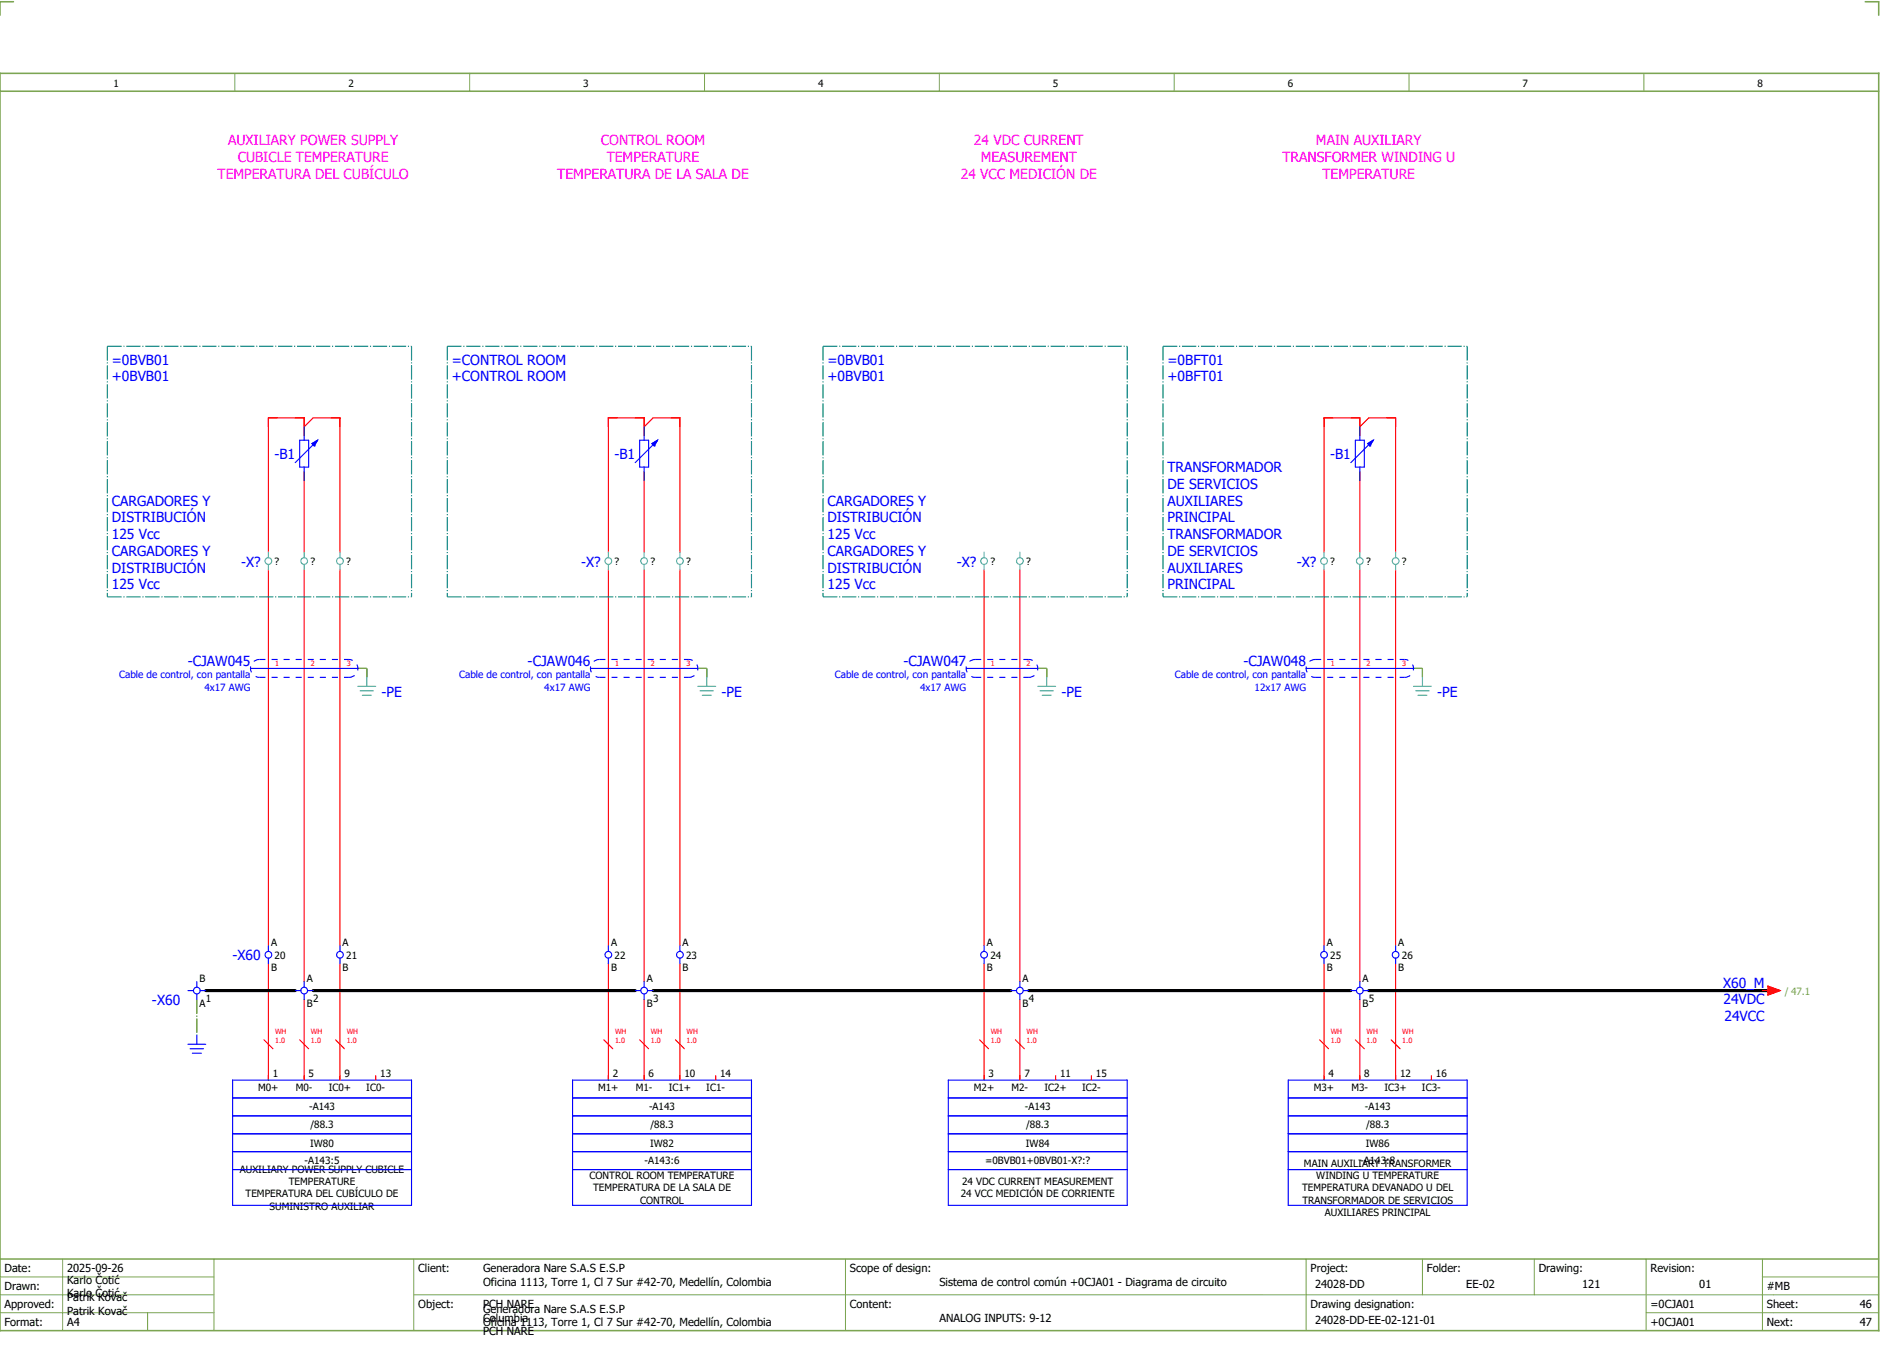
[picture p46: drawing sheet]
<svg xmlns="http://www.w3.org/2000/svg" width="421mm" height="301mm" viewBox="0 0 421 301" stroke-linecap="round" stroke-linejoin="round" font-family="sans-serif">
<defs><g id="words">
<g font-size="3.1" fill="#f0f">
<text x="51" y="32.5">AUXILIARY POWER SUPPLY</text>
<text x="134.3" y="32.5">CONTROL ROOM</text>
<text x="217.7" y="32.5">24 VDC CURRENT</text>
<text x="294.2" y="32.5">MAIN AUXILIARY</text>
<text x="48.6" y="40">TEMPERATURA DEL CUBÍCULO</text>
<text x="53.1" y="36.3">CUBICLE TEMPERATURE</text>
<text x="124.6" y="40">TEMPERATURA DE LA SALA DE</text>
<text x="135.6" y="36.3">TEMPERATURE</text>
<text x="214.8" y="40">24 VCC MEDICIÓN DE</text>
<text x="219.3" y="36.3">MEASUREMENT</text>
<text x="286.7" y="36.3">TRANSFORMER WINDING U</text>
<text x="295.6" y="40">TEMPERATURE</text>
</g>
<g font-size="3.1" fill="#00f">
<text x="25" y="81.5">=0BVB01</text>
<text x="101" y="81.5">=CONTROL ROOM</text>
<text x="185" y="81.5">=0BVB01</text>
<text x="261" y="81.5">=0BFT01</text>
<text x="25" y="85.3">+0BVB01</text>
<text x="101" y="85.3">+CONTROL ROOM</text>
<text x="185" y="85.3">+0BVB01</text>
<text x="261" y="85.3">+0BFT01</text>
<text x="61.3" y="102.6">-B1</text>
<text x="137.3" y="102.6">-B1</text>
<text x="261" y="105.5">TRANSFORMADOR</text>
<text x="297.3" y="102.6">-B1</text>
<text x="25" y="113">CARGADORES Y</text>
<text x="185" y="113">CARGADORES Y</text>
<text x="261" y="109.3">DE SERVICIOS</text>
<text x="261" y="113">AUXILIARES</text>
<text x="25" y="116.8">DISTRIBUCIÓN</text>
<text x="185" y="116.8">DISTRIBUCIÓN</text>
<text x="261" y="116.8">PRINCIPAL</text>
<text x="25" y="120.5">125 Vcc</text>
<text x="25" y="124.3">CARGADORES Y</text>
<text x="185" y="120.5">125 Vcc</text>
<text x="185" y="124.3">CARGADORES Y</text>
<text x="261" y="120.5">TRANSFORMADOR</text>
<text x="261" y="124.3">DE SERVICIOS</text>
<text x="25" y="128">DISTRIBUCIÓN</text>
<text x="25" y="131.8">125 Vcc</text>
<text x="53.9" y="126.6">-X?</text>
<text x="129.9" y="126.6">-X?</text>
<text x="185" y="128">DISTRIBUCIÓN</text>
<text x="185" y="131.8">125 Vcc</text>
<text x="213.9" y="126.6">-X?</text>
<text x="261" y="128">AUXILIARES</text>
<text x="261" y="131.8">PRINCIPAL</text>
<text x="289.9" y="126.6">-X?</text>
<text x="42" y="148.8">-CJAW045</text>
<text x="118" y="148.8">-CJAW046</text>
<text x="202" y="148.8">-CJAW047</text>
<text x="278" y="148.8">-CJAW048</text>
<text x="85.3" y="155.7">-PE</text>
<text x="161.3" y="155.7">-PE</text>
<text x="237.3" y="155.7">-PE</text>
<text x="321.3" y="155.7">-PE</text>
<text x="52" y="214.6">-X60</text>
<text x="385.2" y="220.8">X60_M</text>
<text x="34" y="224.7">-X60</text>
<text x="385.3" y="224.5">24VDC</text>
<text x="385.5" y="228.3">24VCC</text>
</g>
<g font-size="2.5">
<text x="1" y="284.4">Date:</text>
<text x="15" y="286.9">Karlo Čotić</text>
<text x="15" y="284.4">2025-09-26</text>
<text x="93.5" y="284.4">Client:</text>
<text x="108" y="284.4">Generadora Nare S.A.S E.S.P</text>
<text x="108" y="287.4">Oficina 1113, Torre 1, Cl 7 Sur #42-70, Medellín, Colombia</text>
<text x="190" y="284.4">Scope of design:</text>
<text x="210" y="287.4">Sistema de control común +0CJA01 - Diagrama de circuito</text>
<text x="293" y="284.4">Project:</text>
<text x="294" y="287.9">24028-DD</text>
<text x="319" y="284.4">Folder:</text>
<text x="327.8" y="287.9">EE-02</text>
<text x="344" y="284.4">Drawing:</text>
<text x="353.7" y="287.9">121</text>
<text x="369" y="284.4">Revision:</text>
<text x="379.9" y="287.9">01</text>
<text x="1" y="288.4">Drawn:</text>
<text x="1" y="292.4">Approved:</text>
<text x="15" y="289.9">Karlo Čotić</text>
<text x="15" y="290.9">Patrik Kovač</text>
<text x="15" y="293.9">Patrik Kovač</text>
<text x="93.5" y="292.4">Object:</text>
<text x="108" y="293.4">Generadora Nare S.A.S E.S.P</text>
<text x="108" y="292.4">PCH NARE</text>
<text x="190" y="292.4">Content:</text>
<text x="293" y="292.4">Drawing designation:</text>
<text x="369" y="292.4">=0CJA01</text>
<text x="395" y="292.4">Sheet:</text>
<text x="395" y="288.4">#MB</text>
<text x="415.8" y="292.4">46</text>
<text x="1" y="296.4">Format:</text>
<text x="15" y="296.4">A4</text>
<text x="108" y="296.4">Oficina 1113, Torre 1, Cl 7 Sur #42-70, Medellín, Colombia</text>
<text x="108" y="295.4">Columbia</text>
<text x="108" y="298.4">PCH NARE</text>
<text x="210" y="295.4">ANALOG INPUTS: 9-12</text>
<text x="294" y="295.9">24028-DD-EE-02-121-01</text>
<text x="369" y="296.4">+0CJA01</text>
<text x="395" y="296.4">Next:</text>
<text x="415.8" y="296.4">47</text>
</g>
<g font-size="2.2">
<text x="25.4" y="19.4">1</text>
<text x="77.9" y="19.4">2</text>
<text x="130.4" y="19.4">3</text>
<text x="182.9" y="19.4">4</text>
<text x="235.4" y="19.4">5</text>
<text x="287.9" y="19.4">6</text>
<text x="340.4" y="19.4">7</text>
<text x="392.9" y="19.4">8</text>
<text x="61.4" y="126.3">?</text>
<text x="69.4" y="126.3">?</text>
<text x="77.4" y="126.3">?</text>
<text x="137.4" y="126.3">?</text>
<text x="145.4" y="126.3">?</text>
<text x="153.4" y="126.3">?</text>
<text x="221.4" y="126.3">?</text>
<text x="229.4" y="126.3">?</text>
<text x="297.4" y="126.3">?</text>
<text x="305.4" y="126.3">?</text>
<text x="313.4" y="126.3">?</text>
<text x="60.6" y="211.5">A</text>
<text x="61.4" y="214.3">20</text>
<text x="76.6" y="211.5">A</text>
<text x="77.4" y="214.3">21</text>
<text x="136.6" y="211.5">A</text>
<text x="137.4" y="214.3">22</text>
<text x="152.6" y="211.5">A</text>
<text x="153.4" y="214.3">23</text>
<text x="220.6" y="211.5">A</text>
<text x="221.4" y="214.3">24</text>
<text x="296.6" y="211.5">A</text>
<text x="297.4" y="214.3">25</text>
<text x="312.6" y="211.5">A</text>
<text x="313.4" y="214.3">26</text>
<text x="44.6" y="219.5">B</text>
<text x="60.6" y="217">B</text>
<text x="68.6" y="219.5">A</text>
<text x="76.6" y="217">B</text>
<text x="136.6" y="217">B</text>
<text x="144.6" y="219.5">A</text>
<text x="152.6" y="217">B</text>
<text x="220.6" y="217">B</text>
<text x="228.6" y="219.5">A</text>
<text x="296.6" y="217">B</text>
<text x="304.6" y="219.5">A</text>
<text x="312.6" y="217">B</text>
<text x="44.6" y="225">A</text>
<text x="46" y="224">1</text>
<text x="68.6" y="225">B</text>
<text x="70" y="224">2</text>
<text x="144.6" y="225">B</text>
<text x="146" y="224">3</text>
<text x="228.6" y="225">B</text>
<text x="230" y="224">4</text>
<text x="304.6" y="225">B</text>
<text x="306" y="224">5</text>
<text x="57.7" y="243.8">M0+</text>
<text x="61" y="240.7">1</text>
<text x="66.1" y="243.8">M0-</text>
<text x="69" y="240.7">5</text>
<text x="73.5" y="243.8">IC0+</text>
<text x="77" y="240.7">9</text>
<text x="81.9" y="243.8">IC0-</text>
<text x="85" y="240.7">13</text>
<text x="133.7" y="243.8">M1+</text>
<text x="137" y="240.7">2</text>
<text x="142.1" y="243.8">M1-</text>
<text x="145" y="240.7">6</text>
<text x="149.5" y="243.8">IC1+</text>
<text x="153" y="240.7">10</text>
<text x="157.9" y="243.8">IC1-</text>
<text x="161" y="240.7">14</text>
<text x="217.7" y="243.8">M2+</text>
<text x="221" y="240.7">3</text>
<text x="226.1" y="243.8">M2-</text>
<text x="229" y="240.7">7</text>
<text x="233.5" y="243.8">IC2+</text>
<text x="237" y="240.7">11</text>
<text x="241.9" y="243.8">IC2-</text>
<text x="245" y="240.7">15</text>
<text x="293.7" y="243.8">M3+</text>
<text x="297" y="240.7">4</text>
<text x="302.1" y="243.8">M3-</text>
<text x="305" y="240.7">8</text>
<text x="309.5" y="243.8">IC3+</text>
<text x="313" y="240.7">12</text>
<text x="317.9" y="243.8">IC3-</text>
<text x="321" y="240.7">16</text>
<text x="69.1" y="248.1">-A143</text>
<text x="145.1" y="248.1">-A143</text>
<text x="229.1" y="248.1">-A143</text>
<text x="305.1" y="248.1">-A143</text>
<text x="69.4" y="256.3">IW80</text>
<text x="69.4" y="252.1">/88.3</text>
<text x="145.4" y="256.3">IW82</text>
<text x="145.4" y="252.1">/88.3</text>
<text x="229.4" y="256.3">IW84</text>
<text x="229.4" y="252.1">/88.3</text>
<text x="305.4" y="256.3">IW86</text>
<text x="305.4" y="252.1">/88.3</text>
<text x="53.6" y="262.2">AUXILIARY POWER SUPPLY CUBICLE</text>
<text x="68.1" y="260.1">-A143:5</text>
<text x="131.8" y="263.6">CONTROL ROOM TEMPERATURE</text>
<text x="144.1" y="260.1">-A143:6</text>
<text x="220.2" y="260.1">=0BVB01+0BVB01-X?:?</text>
<text x="291.5" y="260.9">MAIN AUXILIARY TRANSFORMER</text>
<text x="294.3" y="263.6">WINDING U TEMPERATURE</text>
<text x="304.1" y="260.1">-A143:8</text>
<text x="54.9" y="267.6">TEMPERATURA DEL CUBÍCULO DE</text>
<text x="64.5" y="264.9">TEMPERATURE</text>
<text x="132.6" y="266.3">TEMPERATURA DE LA SALA DE</text>
<text x="143.1" y="269">CONTROL</text>
<text x="214.8" y="267.6">24 VCC MEDICIÓN DE CORRIENTE</text>
<text x="215.1" y="264.9">24 VDC CURRENT MEASUREMENT</text>
<text x="291.1" y="266.3">TEMPERATURA DEVANADO U DEL</text>
<text x="291.2" y="269">TRANSFORMADOR DE SERVICIOS</text>
<text x="60.3" y="270.3">SUMINISTRO AUXILIAR</text>
<text x="296.2" y="271.7">AUXILIARES PRINCIPAL</text>
</g>
<g font-size="2.2" fill="#00f">
<text x="26.6" y="151.6">Cable de control, con pantalla</text>
<text x="45.7" y="154.3">4x17 AWG</text>
<text x="102.6" y="151.6">Cable de control, con pantalla</text>
<text x="121.7" y="154.3">4x17 AWG</text>
<text x="186.6" y="151.6">Cable de control, con pantalla</text>
<text x="205.7" y="154.3">4x17 AWG</text>
<text x="262.6" y="151.6">Cable de control, con pantalla</text>
<text x="280.5" y="154.3">12x17 AWG</text>
</g>
<text font-size="2.2" fill="#7ca552" x="399" y="222.3">/ 47.1</text>
<g font-size="1.6" fill="#f00">
<text x="61.5" y="148.9">1</text>
<text x="69.5" y="148.9">2</text>
<text x="77.5" y="148.9">3</text>
<text x="137.5" y="148.9">1</text>
<text x="145.5" y="148.9">2</text>
<text x="153.5" y="148.9">3</text>
<text x="221.5" y="148.9">1</text>
<text x="229.5" y="148.9">2</text>
<text x="297.5" y="148.9">1</text>
<text x="305.5" y="148.9">2</text>
<text x="313.5" y="148.9">3</text>
<text x="61.5" y="233.1">1.0</text>
<text x="61.5" y="231.1">WH</text>
<text x="69.5" y="233.1">1.0</text>
<text x="69.5" y="231.1">WH</text>
<text x="77.5" y="233.1">1.0</text>
<text x="77.5" y="231.1">WH</text>
<text x="137.5" y="233.1">1.0</text>
<text x="137.5" y="231.1">WH</text>
<text x="145.5" y="233.1">1.0</text>
<text x="145.5" y="231.1">WH</text>
<text x="153.5" y="233.1">1.0</text>
<text x="153.5" y="231.1">WH</text>
<text x="221.5" y="233.1">1.0</text>
<text x="221.5" y="231.1">WH</text>
<text x="229.5" y="233.1">1.0</text>
<text x="229.5" y="231.1">WH</text>
<text x="297.5" y="233.1">1.0</text>
<text x="297.5" y="231.1">WH</text>
<text x="305.5" y="233.1">1.0</text>
<text x="305.5" y="231.1">WH</text>
<text x="313.5" y="233.1">1.0</text>
<text x="313.5" y="231.1">WH</text>
</g>
</g></defs>
<path d="M0 16.4h420v281h-420zM3 .4h-3v3M417 .4h3v3M0 20.4h420M0 281.4h420" fill="none" stroke="#7ca552" stroke-width=".35"/>
<g fill="none" stroke="#7ca552" stroke-width=".22">
<path d="M52.5 16.4v4M105 16.4v4M157.5 16.4v4M210 16.4v4M262.5 16.4v4M315 16.4v4M367.5 16.4v4M0 285.4h47.8M0 293.4h47.8M14 281.4v16M33 293.4v4M47.8 281.4v16"/>
<path d="M47.8 289.4h-47.8M92.5 281.4v16M92.5 289.4h327.5M189 281.4v16M292 281.4v15.8M318 281.4v8M343 281.4v8M368 281.4v15.8M368 293.4h52M394 285.4h26M394 281.4v15.8"/>
</g>
<g fill="none" stroke="#f00" stroke-width=".25">
<path d="M68 97.4v-4h-8v30M68 95.4l2-2h6v30M144 97.4v-4h-8v30M144 95.4l2-2h6v30M304 97.4v-4h-8v30M304 95.4l2-2h6v30M68 105.4v18M144 105.4v18M304 105.4v18M60 127.4v84M68 127.4v92M76 127.4v84"/>
<path d="M136 127.4v84M144 127.4v92M152 127.4v84M220 127.4v84M228 127.4v92M296 127.4v84M304 127.4v92M312 127.4v84M60 215.4v26M76 215.4v26M136 215.4v26M152 215.4v26"/>
<path d="M220 215.4v26M296 215.4v26M312 215.4v26M59 232.4l2 2M67 232.4l2 2M68 223.4v18M75 232.4l2 2M135 232.4l2 2M143 232.4l2 2M144 223.4v18M151 232.4l2 2M219 232.4l2 2"/>
<path d="M227 232.4l2 2M228 223.4v18M295 232.4l2 2M303 232.4l2 2M304 223.4v18M311 232.4l2 2M394 221.4h1.2M395.2 220.4l2.8 1-2.8 1zM84 240.4v1M160 240.4v1M236 240.4v1M244 240.4v1"/>
<path d="M320 240.4v1"/>
</g>
<path d="M80 149.4h2M82 149.4v2M156 149.4h2M158 149.4v2M232 149.4h2M234 149.4v2M316 149.4h2M318 149.4v2" fill="none" stroke="#00be00" stroke-width=".25" stroke-dasharray="3.2 .4 .3 .4" stroke-linecap="butt"/>
<path d="M44 223.4v8" fill="none" stroke="#008000" stroke-width=".25" stroke-dasharray="3.2 .4 .3 .4" stroke-linecap="butt"/>
<path d="M46 221.4h20M70 221.4h72M146 221.4h80M230 221.4h72M306 221.4h90" fill="none" stroke="#000" stroke-width=".7"/>
<g fill="none" stroke="#00f" stroke-width=".25">
<path d="M67 98.4h2v6h-2zM68 95.4v3M70.3 99.6h.1M71 98.4l-.7 1.2M71 98.4l-1.2 .7 .5 .5M71 98.4l-5 5M143 98.4h2v6h-2zM144 95.4v3M146.3 99.6h.1M147 98.4l-.7 1.2M147 98.4l-1.2 .7 .5 .5M147 98.4l-5 5"/>
<path d="M303 98.4h2v6h-2zM304 95.4v3M306.2 99.6h.1M307 98.4l-.8 1.2M307 98.4l-1.2 .7 .4 .5M307 98.4l-5 5M68 104.4v3M144 104.4v3M304 104.4v3M56 149.4h24M132 149.4h24M216 149.4h16"/>
<path d="M292 149.4h24M44 219.4v1.2M60 211.4v1.2M60 214.1v1.3M68 219.4v1.2M76 211.4v1.2M76 214.1v1.3M136 211.4v1.2M136 214.1v1.3M144 219.4v1.2M152 211.4v1.2M152 214.1v1.3"/>
<path d="M220 211.4v1.2M220 214.1v1.3M228 219.4v1.2M296 211.4v1.2M296 214.1v1.3M304 219.4v1.2M312 211.4v1.2M312 214.1v1.3M42 221.4h1.2M42 233.4h4M42.5 234.4h3M43 235.4h2"/>
<path d="M44 222.1v1.3M44 231.4v2M44.7 221.4h1.3M66 221.4h1.3M68 222.1v1.3M68.8 221.4h1.2M142 221.4h1.2M144 222.1v1.3M144.8 221.4h1.2M226 221.4h1.2M228 222.1v1.3M228.7 221.4h1.3"/>
<path d="M302 221.4h1.2M304 222.1v1.3M304.7 221.4h1.3M52 249.4h40M52 241.4h40v28h-40zM52 245.4h40M52 257.4h40M52 253.4h40M128 249.4h40M128 245.4h40M128 257.4h40M128 253.4h40"/>
<path d="M128 241.4h40v28h-40zM212 249.4h40M212 245.4h40M212 257.4h40M212 253.4h40M212 241.4h40v28h-40zM288 249.4h40M288 245.4h40M288 257.4h40M288 253.4h40M288 241.4h40v28h-40zM52 261.4h40"/>
<path d="M128 261.4h40M212 261.4h40M288 261.4h40"/>
<circle cx="60" cy="213.4" r=".75"/>
<circle cx="76" cy="213.4" r=".75"/>
<circle cx="136" cy="213.4" r=".75"/>
<circle cx="152" cy="213.4" r=".75"/>
<circle cx="220" cy="213.4" r=".75"/>
<circle cx="296" cy="213.4" r=".75"/>
<circle cx="312" cy="213.4" r=".75"/>
<circle cx="44" cy="221.4" r=".75"/>
<circle cx="68" cy="221.4" r=".75"/>
<circle cx="144" cy="221.4" r=".75"/>
<circle cx="228" cy="221.4" r=".75"/>
<circle cx="304" cy="221.4" r=".75"/>
</g>
<g fill="none" stroke="#007f7f" stroke-width=".25" stroke-dasharray="3.2 .4 .3 .4" stroke-linecap="butt">
<path d="M24 77.4h68M24 77.4v56M92 77.4v56M100 77.4h68M100 77.4v56M168 77.4v56M184 77.4h68M184 77.4v56M252 77.4v56M260 77.4h68M260 77.4v56M328 77.4v56"/>
<path d="M24 133.4h68M100 133.4h68M184 133.4h68M260 133.4h68"/>
</g>
<g fill="#00f" stroke="#00f" stroke-width=".22">
<path d="M69.8 99.1l1.2-.7-.7 1.2z"/>
<path d="M145.8 99.1l1.2-.7-.7 1.2z"/>
<path d="M305.8 99.1l1.2-.7-.8 1.2z"/>
</g>
<g fill="none" stroke="#52a5a5" stroke-width=".25">
<path d="M60 123.4v1.2M60 126.1v1.3M68 123.4v1.2M68 126.1v1.3M76 123.4v1.2M76 126.1v1.3M136 123.4v1.2M136 126.1v1.3M144 123.4v1.2M144 126.1v1.3M152 123.4v1.2M152 126.1v1.3"/>
<path d="M220 123.4v1.2M220 126.1v1.3M228 123.4v1.2M228 126.1v1.3M296 123.4v1.2M296 126.1v1.3M304 123.4v1.2M304 126.1v1.3M312 123.4v1.2M312 126.1v1.3M80 153.4h4M80.5 154.4h3"/>
<path d="M81 155.4h2M82 151.4v2M156 153.4h4M156.5 154.4h3M157 155.4h2M158 151.4v2M232 153.4h4M232.5 154.4h3M233 155.4h2M234 151.4v2M316 153.4h4M316.5 154.4h3"/>
<path d="M317 155.4h2M318 151.4v2"/>
<circle cx="60" cy="125.4" r=".75"/>
<circle cx="68" cy="125.4" r=".75"/>
<circle cx="76" cy="125.4" r=".75"/>
<circle cx="136" cy="125.4" r=".75"/>
<circle cx="144" cy="125.4" r=".75"/>
<circle cx="152" cy="125.4" r=".75"/>
<circle cx="220" cy="125.4" r=".75"/>
<circle cx="228" cy="125.4" r=".75"/>
<circle cx="296" cy="125.4" r=".75"/>
<circle cx="304" cy="125.4" r=".75"/>
<circle cx="312" cy="125.4" r=".75"/>
</g>
<g fill="none" stroke="#00f" stroke-width=".25" stroke-dasharray="1.4 1.4" stroke-linecap="butt">
<path d="M58 151.4h20M58 147.4h20M58 147.4a2 2 0 0 0-2 2 2 2 0 0 0 2 2M78 151.4a2 2 0 0 0 2-2 2 2 0 0 0-2-2M134 151.4h20M134 147.4h20M134 147.4a2 2 0 0 0-2 2 2 2 0 0 0 2 2M154 151.4a2 2 0 0 0 2-2 2 2 0 0 0-2-2M218 151.4h12M218 147.4h12M218 147.4a2 2 0 0 0-2 2 2 2 0 0 0 2 2M230 151.4a2 2 0 0 0 2-2 2 2 0 0 0-2-2"/>
<path d="M294 151.4h20M294 147.4h20M294 147.4a2 2 0 0 0-2 2 2 2 0 0 0 2 2M314 151.4a2 2 0 0 0 2-2 2 2 0 0 0-2-2"/>
</g>
<path d="M395.2 220.4l2.8 1-2.8 1z" fill="#f00" stroke="#f00" stroke-width=".22"/>
<use href="#words"/>
</svg>
